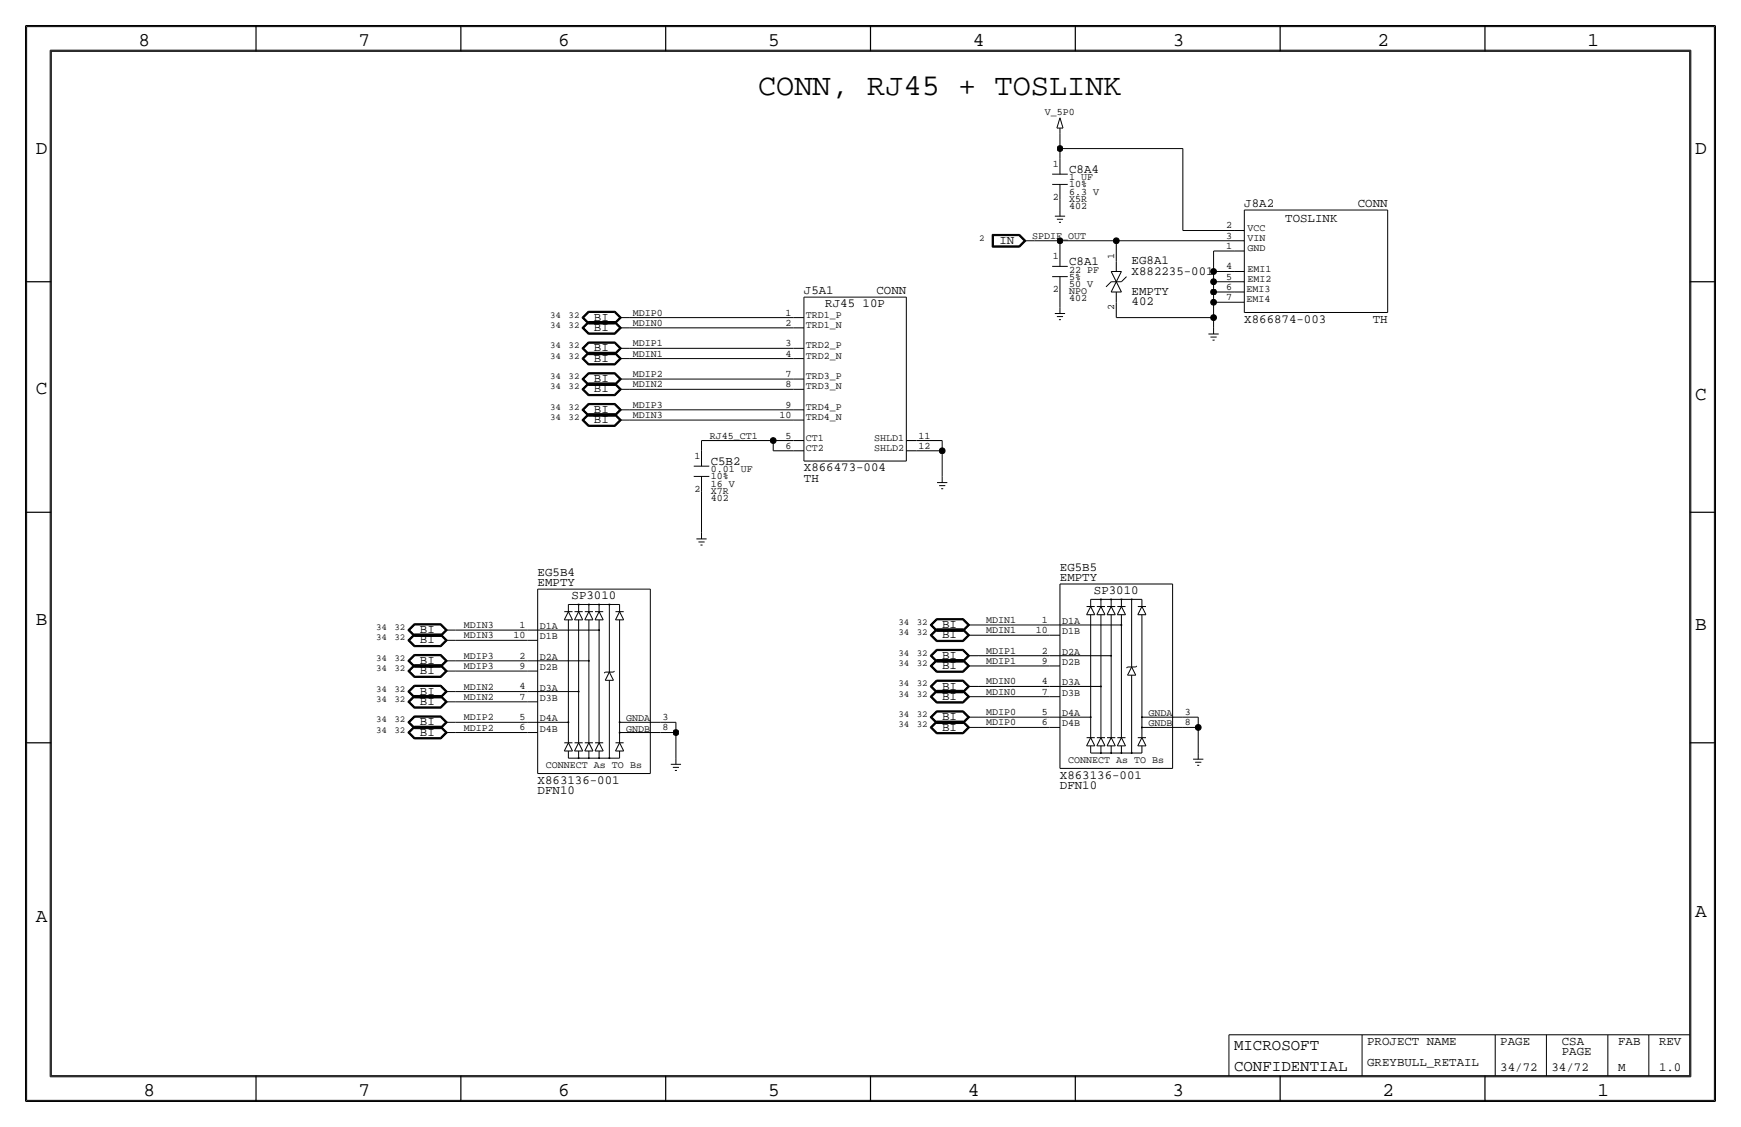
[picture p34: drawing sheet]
<svg xmlns="http://www.w3.org/2000/svg" width="432mm" height="279mm" viewBox="0 0 432 279" stroke-linecap="round" stroke-linejoin="round" font-family="sans-serif">
<defs><g id="words">
<text font-size="7.5" x="188" y="23.5">CONN, RJ45 + TOSLINK</text>
<g font-size="4.8">
<text x="34.3" y="11.4">8</text>
<text x="88.9" y="11.4">7</text>
<text x="138.5" y="11.4">6</text>
<text x="190.5" y="11.4">5</text>
<text x="241.3" y="11.4">4</text>
<text x="290.8" y="11.4">3</text>
<text x="341.6" y="11.4">2</text>
<text x="393.7" y="11.4">1</text>
<text x="8.9" y="38.1">D</text>
<text x="420.4" y="38.1">D</text>
<text x="8.9" y="97.8">C</text>
<text x="420.4" y="99.1">C</text>
<text x="8.9" y="154.9">B</text>
<text x="420.4" y="156.2">B</text>
<text x="420.4" y="227.3">A</text>
<text x="8.9" y="228.6">A</text>
<text x="35.6" y="271.8">8</text>
<text x="88.9" y="271.8">7</text>
<text x="138.4" y="271.8">6</text>
<text x="190.5" y="271.8">5</text>
<text x="240" y="271.8">4</text>
<text x="290.8" y="271.8">3</text>
<text x="342.9" y="271.8">2</text>
<text x="396.2" y="271.8">1</text>
</g>
<g font-size="3.9">
<text x="306.1" y="260.4">MICROSOFT</text>
<text x="306.1" y="265.4">CONFIDENTIAL</text>
</g>
<g font-size="3.1">
<text x="265.2" y="42.9">C8A4</text>
<text x="308.6" y="51.3">J8A2</text>
<text x="336.8" y="51.3">CONN</text>
<text x="318.8" y="55">TOSLINK</text>
<text x="247.9" y="60.5">IN</text>
<text x="265.2" y="65.8">C8A1</text>
<text x="280.7" y="65.5">EG8A1</text>
<text x="280.7" y="68.1">X882235-001</text>
<text x="199.4" y="72.9">J5A1</text>
<text x="204.7" y="76.2">RJ45 10P</text>
<text x="217.4" y="72.9">CONN</text>
<text x="280.7" y="73.2">EMPTY</text>
<text x="280.7" y="75.7">402</text>
<text x="147.3" y="79.5">BI</text>
<text x="147.3" y="82">BI</text>
<text x="308.6" y="80">X866874-003</text>
<text x="340.5" y="80">TH</text>
<text x="147.3" y="87.1">BI</text>
<text x="147.3" y="89.7">BI</text>
<text x="147.3" y="94.7">BI</text>
<text x="147.3" y="97.3">BI</text>
<text x="147.3" y="102.4">BI</text>
<text x="147.3" y="104.9">BI</text>
<text x="176.3" y="115.3">C5B2</text>
<text x="199.4" y="116.8">X866473-004</text>
<text x="199.4" y="119.4">TH</text>
<text x="133.3" y="142.7">EG5B4</text>
<text x="262.9" y="141.5">EG5B5</text>
<text x="133.3" y="145.3">EMPTY</text>
<text x="141.8" y="148.6">SP3010</text>
<text x="262.9" y="144">EMPTY</text>
<text x="271.3" y="147.3">SP3010</text>
<text x="233.7" y="155.7">BI</text>
<text x="104.1" y="157">BI</text>
<text x="104.1" y="159.5">BI</text>
<text x="233.7" y="158.2">BI</text>
<text x="104.1" y="164.6">BI</text>
<text x="104.1" y="167.1">BI</text>
<text x="233.7" y="163.3">BI</text>
<text x="233.7" y="165.9">BI</text>
<text x="104.1" y="172.2">BI</text>
<text x="233.7" y="173.5">BI</text>
<text x="233.7" y="170.9">BI</text>
<text x="104.1" y="174.8">BI</text>
<text x="104.1" y="179.8">BI</text>
<text x="233.7" y="178.6">BI</text>
<text x="104.1" y="182.4">BI</text>
<text x="233.7" y="181.1">BI</text>
<text x="133.3" y="194.3">X863136-001</text>
<text x="133.3" y="196.8">DFN10</text>
<text x="262.9" y="193">X863136-001</text>
<text x="262.9" y="195.6">DFN10</text>
<text x="339.1" y="259.1">PROJECT NAME</text>
<text x="372.1" y="259.1">PAGE</text>
<text x="387.4" y="259.1">CSA</text>
<text x="387.4" y="261.6">PAGE</text>
<text x="401.3" y="259.1">FAB</text>
<text x="411.5" y="259.1">REV</text>
<text x="339.1" y="264.2">GREYBULL_RETAIL</text>
<text x="372.1" y="265.4">34/72</text>
<text x="384.8" y="265.4">34/72</text>
<text x="401.3" y="265.4">M</text>
<text x="411.5" y="265.4">1.0</text>
</g>
<g font-size="2.5">
<text x="259.2" y="28.6">V_5P0</text>
<text x="261.1" y="41.4">1</text>
<text x="265.2" y="44.7">1 UF</text>
<text x="265.2" y="46.5">10%</text>
<text x="261.1" y="49.5">2</text>
<text x="265.2" y="48.3">6.3 V</text>
<text x="265.2" y="50">X5R</text>
<text x="265.2" y="51.8">402</text>
<text x="256" y="59.2">SPDIF_OUT</text>
<text x="304.1" y="59.2">3</text>
<text x="304.1" y="56.6">2</text>
<text x="309.4" y="57.2">VCC</text>
<text x="309.4" y="59.7">VIN</text>
<text x="261.1" y="64.3">1</text>
<text x="276.4" y="64.3" transform="rotate(-90 276.4 64.3)">1</text>
<text x="304.1" y="61.7">1</text>
<text x="309.4" y="62.2">GND</text>
<text x="265.2" y="71.1">50 V</text>
<text x="265.2" y="69.3">5%</text>
<text x="265.2" y="67.6">22 PF</text>
<text x="304.1" y="71.9">6</text>
<text x="304.1" y="69.3">5</text>
<text x="304.1" y="66.8">4</text>
<text x="309.4" y="69.9">EMI2</text>
<text x="309.4" y="67.3">EMI1</text>
<text x="261.1" y="72.4">2</text>
<text x="265.2" y="74.7">402</text>
<text x="265.2" y="72.9">NPO</text>
<text x="276.4" y="76.9" transform="rotate(-90 276.4 76.9)">2</text>
<text x="304.1" y="74.4">7</text>
<text x="309.1" y="74.9">EMI4</text>
<text x="309.1" y="72.4">EMI3</text>
<text x="157" y="78.2">MDIP0</text>
<text x="157" y="80.8">MDIN0</text>
<text x="194.9" y="78.2">1</text>
<text x="194.9" y="80.8">2</text>
<text x="199.9" y="78.7">TRD1_P</text>
<text x="199.9" y="81.3">TRD1_N</text>
<text x="157" y="85.9">MDIP1</text>
<text x="157" y="88.4">MDIN1</text>
<text x="194.9" y="85.9">3</text>
<text x="194.9" y="88.4">4</text>
<text x="199.9" y="86.4">TRD2_P</text>
<text x="199.9" y="88.9">TRD2_N</text>
<text x="157" y="93.5">MDIP2</text>
<text x="194.9" y="93.5">7</text>
<text x="199.9" y="94">TRD3_P</text>
<text x="157" y="101.1">MDIP3</text>
<text x="157" y="96">MDIN2</text>
<text x="194.9" y="101.1">9</text>
<text x="194.9" y="96">8</text>
<text x="199.9" y="96.5">TRD3_N</text>
<text x="199.9" y="101.6">TRD4_P</text>
<text x="157" y="103.6">MDIN3</text>
<text x="193.4" y="103.6">10</text>
<text x="199.9" y="104.1">TRD4_N</text>
<text x="172.2" y="113.8">1</text>
<text x="176" y="108.7">RJ45_CT1</text>
<text x="194.9" y="111.3">6</text>
<text x="194.9" y="108.7">5</text>
<text x="199.9" y="111.8">CT2</text>
<text x="199.9" y="109.2">CT1</text>
<text x="216.8" y="109.2">SHLD1</text>
<text x="216.8" y="111.8">SHLD2</text>
<text x="227.8" y="111.3">12</text>
<text x="227.8" y="108.7">11</text>
<text x="176.3" y="117.1">0.01 UF</text>
<text x="176.3" y="118.9">10%</text>
<text x="172.2" y="121.9">2</text>
<text x="176.3" y="122.4">X7R</text>
<text x="176.3" y="120.7">16 V</text>
<text x="176.3" y="124.2">402</text>
<text x="115.1" y="155.7">MDIN3</text>
<text x="128.8" y="155.7">1</text>
<text x="133.9" y="156">D1A</text>
<text x="244.6" y="154.4">MDIN1</text>
<text x="258.4" y="154.4">1</text>
<text x="263.4" y="154.7">D1A</text>
<text x="115.1" y="158.2">MDIN3</text>
<text x="127.3" y="158.2">10</text>
<text x="133.9" y="158.5">D1B</text>
<text x="244.6" y="157">MDIN1</text>
<text x="256.9" y="157">10</text>
<text x="263.4" y="157.2">D1B</text>
<text x="115.1" y="163.3">MDIP3</text>
<text x="115.1" y="165.9">MDIP3</text>
<text x="128.8" y="165.9">9</text>
<text x="128.8" y="163.3">2</text>
<text x="133.9" y="163.6">D2A</text>
<text x="133.9" y="166.1">D2B</text>
<text x="244.6" y="162.1">MDIP1</text>
<text x="244.6" y="164.6">MDIP1</text>
<text x="258.4" y="164.6">9</text>
<text x="258.4" y="162">2</text>
<text x="263.4" y="162.3">D2A</text>
<text x="263.4" y="164.8">D2B</text>
<text x="115.1" y="170.9">MDIN2</text>
<text x="115.1" y="173.5">MDIN2</text>
<text x="128.8" y="173.5">7</text>
<text x="128.8" y="170.9">4</text>
<text x="133.9" y="173.7">D3B</text>
<text x="133.9" y="171.2">D3A</text>
<text x="244.6" y="172.2">MDIN0</text>
<text x="244.6" y="169.7">MDIN0</text>
<text x="258.4" y="172.2">7</text>
<text x="258.4" y="169.7">4</text>
<text x="263.4" y="172.5">D3B</text>
<text x="263.4" y="169.9">D3A</text>
<text x="115.1" y="178.6">MDIP2</text>
<text x="128.8" y="178.6">5</text>
<text x="133.9" y="178.8">D4A</text>
<text x="155.3" y="178.8">GNDA</text>
<text x="164.3" y="178.6">3</text>
<text x="244.6" y="177.3">MDIP0</text>
<text x="244.6" y="179.8">MDIP0</text>
<text x="258.4" y="179.8">6</text>
<text x="258.4" y="177.3">5</text>
<text x="263.4" y="177.5">D4A</text>
<text x="284.9" y="177.5">GNDA</text>
<text x="293.9" y="179.8">8</text>
<text x="293.9" y="177.3">3</text>
<text x="115.1" y="181.1">MDIP2</text>
<text x="128.8" y="181.1">6</text>
<text x="133.9" y="181.4">D4B</text>
<text x="155.3" y="181.4">GNDB</text>
<text x="164.3" y="181.1">8</text>
<text x="263.4" y="180.1">D4B</text>
<text x="284.9" y="180.1">GNDB</text>
<text x="135.4" y="190.5">CONNECT As TO Bs</text>
<text x="265" y="189.2">CONNECT As TO Bs</text>
</g>
<g font-size="2.3">
<text x="242.8" y="59.7">2</text>
<text x="136.4" y="78.7">34</text>
<text x="136.5" y="81.3">34</text>
<text x="141" y="78.7">32</text>
<text x="141" y="81.3">32</text>
<text x="136.4" y="86.4">34</text>
<text x="136.5" y="88.9">34</text>
<text x="141" y="86.4">32</text>
<text x="141" y="88.9">32</text>
<text x="136.4" y="94">34</text>
<text x="141" y="94">32</text>
<text x="136.4" y="101.6">34</text>
<text x="136.5" y="96.5">34</text>
<text x="141" y="101.6">32</text>
<text x="141" y="96.5">32</text>
<text x="136.5" y="104.1">34</text>
<text x="141" y="104.1">32</text>
<text x="222.8" y="154.9">34</text>
<text x="227.4" y="154.9">32</text>
<text x="93.3" y="158.8">34</text>
<text x="93.3" y="156.2">34</text>
<text x="97.8" y="158.8">32</text>
<text x="97.8" y="156.2">32</text>
<text x="222.8" y="157.5">34</text>
<text x="227.4" y="157.5">32</text>
<text x="93.3" y="163.8">34</text>
<text x="93.3" y="166.4">34</text>
<text x="97.8" y="163.8">32</text>
<text x="97.8" y="166.4">32</text>
<text x="222.8" y="162.6">34</text>
<text x="222.8" y="165.1">34</text>
<text x="227.4" y="162.6">32</text>
<text x="227.4" y="165.1">32</text>
<text x="93.3" y="171.5">34</text>
<text x="93.3" y="174">34</text>
<text x="97.8" y="171.5">32</text>
<text x="97.8" y="174">32</text>
<text x="222.8" y="172.7">34</text>
<text x="222.8" y="170.2">34</text>
<text x="227.4" y="172.7">32</text>
<text x="227.4" y="170.2">32</text>
<text x="93.3" y="179.1">34</text>
<text x="97.8" y="179.1">32</text>
<text x="222.8" y="177.8">34</text>
<text x="227.4" y="177.8">32</text>
<text x="93.3" y="181.6">34</text>
<text x="97.8" y="181.6">32</text>
<text x="222.8" y="180.3">34</text>
<text x="227.4" y="180.3">32</text>
</g>
</g></defs>
<!-- layer: Nets -->
<g fill="none" stroke="#000" stroke-width=".25">
<path d="M262.9 36.8h30.5zM262.9 33v3.8zM262.9 36.8v2.6zM293.4 36.8v20.4zM256.5 59.7h6.4zM262.9 49.5v2.6zM262.9 59.7h14zM262.9 59.7v2.5zM276.9 59.7h29.2zM276.9 59.7v5.1zM293.4 57.2h12.7zM156.2 78.7h40.7z"/>
<path d="M262.9 72.4v3.8zM276.9 78.7h24.1zM276.9 74.9v3.8zM301 74.9h5.1zM301 69.8h5.1zM301 67.3h5.1zM301 78.7v2.6zM301 74.9v3.8zM301 72.4v2.5zM301 69.9v2.5zM301 72.4h5.1zM301 67.3v2.5z"/>
<path d="M301 62.2v5.1zM301 62.2h5.1zM156.2 94h40.7zM156.2 96.5h40.7zM156.2 88.9h40.7zM156.2 86.4h40.7zM156.2 81.3h40.7zM156.2 104.1h40.7zM156.2 101.6h40.7zM174 109.2h17.8zM174 109.2v2.6zM191.8 109.2v2.6z"/>
<path d="M191.8 111.8h5zM191.8 109.2h5zM227.3 111.8h6.4zM227.3 109.2h6.4zM233.7 109.2v2.6zM233.7 111.8v6.3zM174 121.9v10.2zM113 158.8h17.8zM113 156.2h17.8zM242.6 154.9h17.7zM242.6 157.5h17.7zM113 163.8h17.8z"/>
<path d="M113 166.4h17.8zM113 171.4h17.8zM113 174h17.8zM113 179.1h17.8zM163.8 179.1h3.8zM167.6 179.1v2.5zM242.6 177.8h17.7zM242.6 172.7h17.7zM242.6 170.2h17.7zM242.6 162.6h17.7zM242.6 165.1h17.7zM293.4 177.8h3.8z"/>
<path d="M297.2 177.8v2.5zM113 181.6h17.8zM163.8 181.6h3.8zM167.6 181.6v6.4zM242.6 180.3h17.7zM293.4 180.3h3.8zM297.2 180.3v6.4z"/>
</g>
<g fill="#000" stroke="#000" stroke-width=".25">
<circle cx="262.9" cy="36.8" r=".72"/>
<circle cx="262.9" cy="59.7" r=".72"/>
<circle cx="276.9" cy="59.7" r=".72"/>
<circle cx="301" cy="74.9" r=".72"/>
<circle cx="301" cy="67.3" r=".72"/>
<circle cx="301" cy="69.9" r=".72"/>
<circle cx="301" cy="72.4" r=".72"/>
<circle cx="301" cy="78.7" r=".72"/>
<circle cx="191.8" cy="109.2" r=".72"/>
<circle cx="233.7" cy="111.8" r=".72"/>
<circle cx="167.6" cy="181.6" r=".72"/>
<circle cx="297.2" cy="180.3" r=".72"/>
</g>
<!-- layer: Components -->
<g fill="none" stroke="#000" stroke-width=".25">
<path d="M262.1 31.8h1.6zM262.9 29.2l-.8 2.6zM262.9 39.4v3.8zM262.9 31.8v1.2zM262.9 29.2l.8 2.5zM246.1 58.1h6.8zM246.1 58.1v3.2zM246.2 58.2v3zM246.2 58.2h6.6zM246.3 58.3v2.8zM246.3 58.3h6.5zM246.4 58.4h6.3z"/>
<path d="M246.4 58.4v2.6zM252.7 58.4l1.3 1.3zM252.8 58.3l1.4 1.4zM252.8 58.2l1.5 1.5zM252.9 58.1l1.6 1.6zM254 59.7h2.5zM261 43.2h3.8zM261 45.7h3.8zM261.6 53.6h2.6zM262.1 54.4h1.6zM262.6 55.1h.5zM262.9 52.1v1.5z"/>
<path d="M262.9 45.7v3.8zM306.1 59.7h2.5zM306.1 57.2h2.5zM308.6 52.1h35.6zM308.6 52.1v25.4zM344.2 52.1v25.4zM144.3 78.7l1.6 1.6zM144.3 78.7l1.6-1.5zM144.5 78.7l1.4 1.5zM144.6 78.7l1.4-1.3zM144.6 78.7l1.4 1.4zM144.8 78.7l1.2-1.2z"/>
<path d="M144.8 78.7l1.2 1.3zM145.9 77.2h6.7zM145.9 79.7h6.7zM145.9 77.3h6.6zM145.9 79.8h6.6zM145.9 77.3l-1.4 1.4zM146 77.4h6.5zM146 79.9h6.5zM146 77.5h6.4zM152.4 77.5l1.3 1.2zM152.5 77.4l1.3 1.3zM152.5 79.9l1.3 1.4z"/>
<path d="M152.5 77.3l1.5 1.4zM152.5 79.8l1.5 1.5zM152.6 77.2l1.5 1.5zM152.6 79.7l1.5 1.6zM153.7 78.7h2.5zM154 78.7l-1.5 1.5zM196.8 78.7h2.6zM199.4 73.7h25.4zM199.4 73.7v40.6zM224.8 73.7v40.6zM246.1 61.3h6.8zM246.2 61.2h6.6z"/>
<path d="M246.3 61.1h6.5zM246.4 61h6.3zM252.7 61l1.3-1.3zM252.8 61.1l1.4-1.4zM252.8 61.2l1.5-1.5zM252.9 61.3l1.6-1.6zM261 66h3.8zM261 68.6h3.8zM261.6 77.7h2.6zM262.1 78.5h1.6zM262.6 79.2h.5zM262.9 76.2v1.5z"/>
<path d="M262.9 62.2v3.8zM262.9 68.6v3.8zM275.6 69.8h2.5zM275.6 69.8l-1.3 1.3zM275.6 72.4h2.5zM275.6 67.3l2.5 5.1zM275.6 67.3h2.5zM276.9 64.8v2.5zM276.9 72.4v2.5zM278.1 67.3l-2.5 5.1zM278.1 69.8l1.3-1.2zM306.1 67.3h2.5z"/>
<path d="M306.1 69.8h2.5zM306.1 72.4h2.5zM306.1 62.2h2.5zM306.1 74.9h2.5zM308.6 77.5h35.6zM144.3 81.3l1.6 1.6zM144.3 94l1.6 1.6zM144.3 86.4l1.6 1.5zM144.3 88.9l1.6 1.6zM144.3 96.5l1.6 1.6zM144.3 81.3l1.6-1.6zM144.3 94l1.6-1.6z"/>
<path d="M144.3 86.4l1.6-1.6zM144.3 88.9l1.6-1.6zM144.3 96.5l1.6-1.6zM144.5 81.3l1.4 1.5zM144.5 94l1.4 1.5zM144.5 86.4l1.4 1.4zM144.5 88.9l1.4 1.5zM144.5 96.5l1.4 1.5zM144.5 81.3l1.4-1.5zM144.5 86.4l1.4-1.5zM144.6 81.3l1.4-1.4zM144.6 94l1.4-1.4z"/>
<path d="M144.6 86.4l1.4-1.4zM144.6 88.9l1.4-1.4zM144.6 96.5l1.4-1.4zM144.6 81.3l1.4 1.4zM144.6 94l1.4 1.4zM144.6 86.4l1.4 1.3zM144.6 88.9l1.4 1.4zM144.6 96.5l1.4 1.4zM144.8 81.3l1.2-1.3zM144.8 94l1.2-1.3zM144.8 86.4l1.2-1.3zM144.8 88.9l1.2-1.3z"/>
<path d="M144.8 96.5l1.2-1.3zM144.8 81.3l1.2 1.2zM144.8 94l1.2 1.2zM144.8 86.4l1.2 1.2zM144.8 88.9l1.2 1.3zM144.8 96.5l1.2 1.3zM145.9 80.3h6.7zM145.9 82.9h6.7zM145.9 95.6h6.7zM145.9 87.9h6.7zM145.9 90.5h6.7zM145.9 98.1h6.7z"/>
<path d="M145.9 92.4h6.7zM145.9 84.8h6.7zM145.9 87.3h6.7zM145.9 94.9h6.7zM145.9 92.5h6.6zM145.9 84.9h6.6zM145.9 87.4h6.6zM145.9 95h6.6zM145.9 80.2h6.6zM145.9 82.8h6.6zM145.9 95.5h6.6zM145.9 87.8h6.6z"/>
<path d="M145.9 90.4h6.6zM145.9 98h6.6zM145.9 92.5l-1.4 1.5zM145.9 87.4l-1.4 1.5zM145.9 95l-1.4 1.5zM146 80.1h6.5zM146 82.7h6.5zM146 95.4h6.5zM146 87.7h6.5zM146 90.3h6.5zM146 97.9h6.5zM146 92.6h6.5z"/>
<path d="M146 85h6.5zM146 87.5h6.5zM146 95.1h6.5zM146 80h6.4zM146 82.5h6.4zM146 95.2h6.4zM146 92.7h6.4zM146 87.6h6.4zM146 85.1h6.4zM146 90.2h6.4zM146 97.8h6.4zM152.4 80l1.3-1.3z"/>
<path d="M152.4 82.5l1.3-1.2zM152.4 95.2l1.3-1.2zM152.4 87.6l1.3-1.2zM152.4 90.2l1.3-1.3zM152.4 97.8l1.3-1.3zM152.4 80l1.3 1.3zM152.4 92.7l1.3 1.3zM152.4 85.1l1.3 1.3zM152.4 87.6l1.3 1.3zM152.4 95.2l1.3 1.3zM152.5 80.1l1.3-1.4zM152.5 82.7l1.3-1.4z"/>
<path d="M152.5 95.4l1.3-1.4zM152.5 87.7l1.3-1.3zM152.5 90.3l1.3-1.4zM152.5 97.9l1.3-1.4zM152.5 92.6l1.3 1.4zM152.5 85l1.3 1.4zM152.5 87.5l1.3 1.4zM152.5 95.1l1.3 1.4zM152.5 92.5l1.5 1.5zM152.5 84.9l1.5 1.5zM152.5 87.4l1.5 1.5zM152.5 95l1.5 1.5z"/>
<path d="M152.5 95.5l1.5-1.5zM152.5 87.8l1.5-1.4zM152.6 92.4l1.5 1.6zM152.6 84.8l1.5 1.6zM152.6 87.3l1.5 1.6zM152.6 94.9l1.5 1.6zM152.6 80.3l1.5-1.6zM152.6 82.9l1.5-1.6zM152.6 95.6l1.5-1.6zM152.6 87.9l1.5-1.5zM152.6 90.5l1.5-1.6zM152.6 98.1l1.5-1.6z"/>
<path d="M153.7 81.3h2.5zM153.7 94h2.5zM153.7 86.4h2.5zM153.7 88.9h2.5zM153.7 96.5h2.5zM154 81.3l-1.5 1.5zM154 88.9l-1.5 1.5zM154 96.5l-1.5 1.5zM196.8 81.3h2.6zM196.8 86.4h2.6zM196.8 88.9h2.6zM196.8 94h2.6z"/>
<path d="M196.8 96.5h2.6zM299.7 82.8h2.6zM300.2 83.6h1.6zM300.7 84.3h.5zM301 81.3v1.5zM144.3 101.6l1.6 1.6zM144.3 104.1l1.6 1.6zM144.3 101.6l1.6-1.6zM144.3 104.1l1.6-1.5zM144.5 101.6l1.4 1.5zM144.5 104.1l1.4 1.5zM144.6 101.6l1.4-1.4z"/>
<path d="M144.6 104.1l1.4-1.3zM144.6 101.6l1.4 1.4zM144.6 104.1l1.4 1.4zM144.8 101.6l1.2-1.3zM144.8 104.1l1.2-1.2zM144.8 101.6l1.2 1.3zM144.8 104.1l1.2 1.3zM145.9 103.2h6.7zM145.9 105.7h6.7zM145.9 100h6.7zM145.9 102.6h6.7zM145.9 100.1h6.6z"/>
<path d="M145.9 102.7h6.6zM145.9 103.1h6.6zM145.9 105.6h6.6zM145.9 100.1l-1.4 1.5zM145.9 102.7l-1.4 1.4zM146 103h6.5zM146 105.5h6.5zM146 100.2h6.5zM146 102.8h6.5zM146 102.9h6.4zM146 100.3h6.4zM146 105.4h6.4z"/>
<path d="M152.4 102.9l1.3-1.3zM152.4 105.4l1.3-1.3zM152.4 100.3l1.3 1.3zM152.4 102.9l1.3 1.2zM152.5 103l1.3-1.4zM152.5 105.5l1.3-1.4zM152.5 100.2l1.3 1.4zM152.5 102.8l1.3 1.3zM152.5 100.1l1.5 1.5zM152.5 102.7l1.5 1.4zM152.5 103.1l1.5-1.5zM152.5 105.6l1.5-1.5z"/>
<path d="M152.6 100l1.5 1.6zM152.6 102.6l1.5 1.5zM152.6 103.2l1.5-1.6zM152.6 105.7l1.5-1.6zM153.7 101.6h2.5zM153.7 104.1h2.5zM172.1 115.6h3.8zM172.1 118.1h3.8zM174 111.8v3.8zM174 118.1v3.8zM196.8 111.8h2.6zM196.8 101.6h2.6z"/>
<path d="M196.8 104.1h2.6zM196.8 109.2h2.6zM199.4 114.3h25.4zM224.8 109.2h2.5zM224.8 111.8h2.5zM232.4 119.6h2.5zM233.7 118.1v1.5zM172.7 133.6h2.6zM173.2 134.4h1.6zM173.7 135.1h.5zM174 132.1v1.5zM232.9 120.4h1.5z"/>
<path d="M233.4 121.2h.5zM101.1 156.2l1.6 1.6zM101.1 158.7l1.6 1.6zM101.1 156.2l1.6-1.6zM101.1 158.8l1.6-1.6zM101.3 156.2l1.5 1.5zM101.3 158.7l1.5 1.5zM101.3 156.2l1.5-1.5zM101.3 158.8l1.5-1.5zM101.4 156.2l1.4-1.4zM101.4 158.8l1.4-1.4zM101.4 156.2l1.4 1.4z"/>
<path d="M101.4 158.8l1.4 1.3zM101.6 156.2l1.3-1.3zM101.6 158.8l1.3-1.3zM101.6 156.2l1.3 1.3zM101.6 158.8l1.3 1.2zM102.7 157.8h6.7zM102.7 154.6h6.7zM102.7 157.2h6.7zM102.8 154.7h6.5zM102.8 157.3h6.5zM102.8 157.7h6.5zM102.8 157.6h6.5z"/>
<path d="M102.8 154.8h6.5zM102.8 157.4h6.5zM102.9 157.5h6.3zM102.9 154.9h6.3zM109.2 154.9l1.3 1.3zM109.2 157.5l1.3 1.3zM109.2 157.5l1.3-1.3zM109.3 157.6l1.3-1.4zM109.3 154.8l1.3 1.4zM109.3 157.4l1.3 1.4zM109.3 154.7l1.5 1.5zM109.3 157.3l1.5 1.5z"/>
<path d="M109.3 157.7l1.5-1.5zM109.4 154.6l1.5 1.6zM109.4 157.2l1.5 1.6zM109.4 157.8l1.5-1.6zM110.5 156.2h2.5zM110.5 158.8h2.5zM130.8 156.2h17.8zM130.8 158.8h2.6zM133.3 146h28zM133.3 146v45.8zM140 153.7h2zM140 151.6h2z"/>
<path d="M141 151.6l-1 2.1zM141 149.9v1.7zM141 151.6l1 2.1zM141 149.9h12.7zM141 153.7v30.4zM142.5 151.6h2zM142.5 153.7h2zM143.4 149.8l.2 .1zM143.5 151.6l-1 2.1zM143.5 149.9v1.7zM143.5 151.6l1 2.1zM143.5 153.7v30.4z"/>
<path d="M145 153.7h2.1zM145 151.6h2.1zM146 149.8l.1 .1zM146 151.6l-1 2.1zM146 149.9v1.7zM146 151.6l1.1 2.1zM146 153.7v30.4zM147.6 151.6h2zM147.6 153.7h2zM148.5 156.2l.2 .1zM148.5 149.8l.2 .1zM148.6 149.9v1.7z"/>
<path d="M148.6 151.6l1 2.1zM148.6 153.7v30.4zM148.6 151.6l-1 2.1zM151 149.8l.2 .1zM151.1 149.9v16.7zM152.7 151.6h2zM152.7 153.7h2zM153.7 151.6l-1 2.1zM153.7 149.9v1.7zM153.7 151.6l1 2.1zM153.7 153.7v30.5zM161.3 146v45.8z"/>
<path d="M230.7 157.5l1.6 1.6zM230.7 154.9l1.6 1.6zM230.7 157.5l1.6-1.6zM230.7 154.9l1.6-1.5zM230.8 157.5l1.5 1.5zM230.8 154.9l1.5 1.5zM230.8 157.5l1.5-1.5zM230.8 154.9l1.5-1.4zM231 157.5l1.4-1.4zM231 154.9l1.4-1.3zM231 157.5l1.4 1.4zM231 154.9l1.4 1.4z"/>
<path d="M231.1 157.5l1.3 1.3zM231.1 154.9l1.3 1.3zM231.1 157.5l1.3-1.3zM231.1 154.9l1.3-1.2zM232.3 159.1h6.6zM232.3 156.5h6.6zM232.3 155.9h6.6zM232.3 153.4h6.6zM232.3 159h6.6zM232.3 156.4h6.6zM232.3 156h6.6zM232.3 153.5h6.6z"/>
<path d="M232.4 156.1h6.4zM232.4 153.6h6.4zM232.4 158.9h6.4zM232.4 156.3h6.4zM232.4 158.8h6.4zM232.4 156.2h6.4zM232.4 153.7h6.4zM238.8 158.8l1.2-1.3zM238.8 156.2l1.2-1.3zM238.8 156.2l1.2 1.3zM238.8 153.7l1.2 1.2zM238.8 158.9l1.4-1.4z"/>
<path d="M238.8 156.3l1.4-1.4zM238.8 156.1l1.4 1.4zM238.8 153.6l1.4 1.3zM238.9 159l1.4-1.5zM238.9 156.4l1.4-1.5zM238.9 156l1.4 1.5zM238.9 153.5l1.4 1.4zM238.9 155.9l1.6 1.6zM238.9 153.4l1.6 1.5zM238.9 159.1l1.6-1.6zM238.9 156.5l1.6-1.6zM240 157.5h2.6z"/>
<path d="M240 154.9h2.6zM260.3 154.9h17.8zM260.3 157.5h2.6zM262.9 144.8v45.7zM262.9 144.8h27.9zM269.5 150.4h2zM269.5 152.4h2zM270.5 150.4l-1 2zM270.5 148.6v1.8zM270.5 150.4l1 2zM270.5 148.6h12.7zM270.5 152.4v30.5z"/>
<path d="M272 152.4h2.1zM272 150.4h2.1zM273 148.5l.1 .1zM273 150.4l-1 2zM273 148.6v1.8zM273 150.4l1.1 2zM273 152.4v30.5zM274.6 152.4h2zM274.6 150.4h2zM275.5 148.5l.2 .1zM275.6 150.4l-1 2zM275.6 148.6v1.8z"/>
<path d="M275.6 150.4l1 2zM275.6 152.4v30.5zM277.1 152.4h2zM277.1 150.4h2zM278 154.9l.2 .1zM278 148.5l.2 .1zM278.1 150.4l-1 2zM278.1 148.6v1.8zM278.1 150.4l1 2zM278.1 152.4v30.5zM280.6 148.5l.2 .1zM280.7 148.6v16.8z"/>
<path d="M282.2 152.4h2zM282.2 150.4h2zM283.2 150.4l-1 2zM283.2 148.6v1.8zM283.2 150.4l1 2zM283.2 152.4v30.5zM290.8 144.8v45.7zM101.1 163.8l1.6 1.6zM101.1 166.4l1.6 1.5zM101.1 171.4l1.6 1.6zM101.1 174l1.6 1.6zM101.1 179.1l1.6 1.5z"/>
<path d="M101.1 163.8l1.6-1.5zM101.1 166.4l1.6-1.6zM101.1 171.4l1.6-1.5zM101.1 174l1.6-1.6zM101.1 179.1l1.6-1.6zM101.3 163.8l1.5 1.5zM101.3 166.4l1.5 1.4zM101.3 171.4l1.5 1.5zM101.3 174l1.5 1.5zM101.3 179.1l1.5 1.4zM101.3 163.8l1.5-1.4zM101.3 166.4l1.5-1.5z"/>
<path d="M101.3 171.4l1.5-1.4zM101.3 174l1.5-1.5zM101.3 179.1l1.5-1.5zM101.4 163.8l1.4-1.3zM101.4 166.4l1.4-1.4zM101.4 171.4l1.4-1.3zM101.4 174l1.4-1.4zM101.4 179.1l1.4-1.4zM101.4 163.8l1.4 1.4zM101.4 166.4l1.4 1.3zM101.4 171.5l1.4 1.3zM101.4 174l1.4 1.4z"/>
<path d="M101.4 179.1l1.4 1.3zM101.6 163.8l1.3-1.2zM101.6 166.4l1.3-1.3zM101.6 171.4l1.3-1.2zM101.6 174l1.3-1.3zM101.6 179.1l1.3-1.3zM101.6 163.8l1.3 1.3zM101.6 166.4l1.3 1.2zM101.6 171.5l1.3 1.2zM101.6 174l1.3 1.3zM101.6 179.1l1.3 1.2zM102.7 160.3h6.7z"/>
<path d="M102.7 165.4h6.7zM102.7 167.9h6.7zM102.7 173h6.7zM102.7 175.6h6.7zM102.7 162.3h6.7zM102.7 164.8h6.7zM102.7 169.9h6.7zM102.7 172.4h6.7zM102.7 177.5h6.7zM102.8 162.4h6.5zM102.8 164.9h6.5zM102.8 170h6.5z"/>
<path d="M102.8 172.5h6.5zM102.8 177.6h6.5zM102.8 160.2h6.5zM102.8 165.3h6.5zM102.8 167.8h6.5zM102.8 172.9h6.5zM102.8 175.5h6.5zM102.8 160.1h6.5zM102.8 165.2h6.5zM102.8 167.7h6.5zM102.8 172.8h6.5zM102.8 175.4h6.5z"/>
<path d="M102.8 162.5h6.5zM102.8 165h6.5zM102.8 170.1h6.5zM102.8 172.6h6.5zM102.8 177.7h6.5zM102.9 160h6.3zM102.9 165.1h6.3zM102.9 162.6h6.3zM102.9 167.6h6.3zM102.9 172.7h6.3zM102.9 170.2h6.3zM102.9 175.3h6.3z"/>
<path d="M102.9 177.8h6.3zM109.2 162.6l1.3 1.2zM109.2 165.1l1.3 1.3zM109.2 170.2l1.3 1.2zM109.2 172.7l1.3 1.3zM109.2 177.8l1.3 1.3zM109.2 160l1.3-1.2zM109.2 165.1l1.3-1.3zM109.2 167.6l1.3-1.2zM109.2 172.7l1.3-1.2zM109.2 175.3l1.3-1.3zM109.3 160.1l1.3-1.3z"/>
<path d="M109.3 165.2l1.3-1.4zM109.3 167.7l1.3-1.3zM109.3 172.8l1.3-1.3zM109.3 175.4l1.3-1.4zM109.3 162.5l1.3 1.3zM109.3 165l1.3 1.4zM109.3 170.1l1.3 1.3zM109.3 172.6l1.3 1.4zM109.3 177.7l1.3 1.4zM109.3 162.4l1.5 1.4zM109.3 164.9l1.5 1.5zM109.3 170l1.5 1.4z"/>
<path d="M109.3 172.5l1.5 1.5zM109.3 177.6l1.5 1.5zM109.3 160.2l1.5-1.5zM109.3 165.3l1.5-1.5zM109.3 167.8l1.5-1.4zM109.3 172.9l1.5-1.5zM109.3 175.5l1.5-1.5zM109.4 162.3l1.5 1.5zM109.4 164.8l1.5 1.6zM109.4 169.9l1.5 1.5zM109.4 172.4l1.5 1.6zM109.4 177.5l1.5 1.6z"/>
<path d="M109.4 160.3l1.5-1.6zM109.4 165.4l1.5-1.6zM109.4 167.9l1.5-1.5zM109.4 175.6l1.5-1.6zM110.5 163.8h2.5zM110.5 166.4h2.5zM110.5 171.4h2.5zM110.5 174h2.5zM110.5 179.1h2.5zM110.9 171.4l-1.5 1.6zM130.8 163.8h15.3zM130.8 166.4h2.6z"/>
<path d="M130.8 174h2.6zM130.8 179.1h10.2zM130.8 171.4h12.7zM140.9 179l.2 .1zM143.4 171.4l.2 .1zM146 163.8l.1 .1zM150.1 168.7h2zM150.1 166.6h2zM150.1 166.6l-.2 .3zM151.1 168.7v19.3zM151.1 166.6l1 2.1zM151.1 166.6l-1 2.1z"/>
<path d="M152.1 166.6l.3-.2zM153.6 179l.2 .1zM153.7 179.1h10.1zM230.7 162.6l1.6 1.5zM230.7 165.1l1.6 1.6zM230.7 172.7l1.6 1.6zM230.7 170.2l1.6 1.6zM230.7 177.8l1.6 1.6zM230.7 162.6l1.6-1.6zM230.7 165.1l1.6-1.6zM230.7 172.7l1.6-1.6zM230.7 170.2l1.6-1.6z"/>
<path d="M230.7 177.8l1.6-1.6zM230.8 162.6l1.5 1.4zM230.8 165.1l1.5 1.5zM230.8 172.7l1.5 1.5zM230.8 170.2l1.5 1.5zM230.8 177.8l1.5 1.5zM230.8 162.6l1.5-1.5zM230.8 165.1l1.5-1.5zM230.8 172.7l1.5-1.5zM230.8 170.2l1.5-1.5zM230.8 177.8l1.5-1.5zM231 162.6l1.4-1.4z"/>
<path d="M231 165.1l1.4-1.4zM231 172.7l1.4-1.4zM231 170.2l1.4-1.4zM231 177.8l1.4-1.4zM231 162.6l1.4 1.3zM231 165.1l1.4 1.4zM231 172.7l1.4 1.4zM231 170.2l1.4 1.4zM231 177.8l1.4 1.4zM231.1 162.6l1.3 1.2zM231.1 165.1l1.3 1.3zM231.1 172.7l1.3 1.3z"/>
<path d="M231.1 170.2l1.3 1.2zM231.1 177.8l1.3 1.3zM231.1 162.6l1.3-1.3zM231.1 165.1l1.3-1.3zM231.1 172.7l1.3-1.2zM231.1 170.2l1.3-1.3zM231.1 177.8l1.3-1.3zM232.3 164.1h6.6zM232.3 166.7h6.6zM232.3 174.3h6.6zM232.3 171.8h6.6zM232.3 179.4h6.6z"/>
<path d="M232.3 161h6.6zM232.3 163.5h6.6zM232.3 171.1h6.6zM232.3 168.6h6.6zM232.3 178.8h6.6zM232.3 176.2h6.6zM232.3 164h6.6zM232.3 166.6h6.6zM232.3 174.2h6.6zM232.3 171.7h6.6zM232.3 179.3h6.6zM232.3 161.1h6.6z"/>
<path d="M232.3 163.6h6.6zM232.3 171.2h6.6zM232.3 168.7h6.6zM232.3 178.9h6.6zM232.3 176.3h6.6zM232.4 161.2h6.4zM232.4 163.7h6.4zM232.4 171.3h6.4zM232.4 168.8h6.4zM232.4 179h6.4zM232.4 176.4h6.4zM232.4 163.9h6.4z"/>
<path d="M232.4 166.5h6.4zM232.4 174.1h6.4zM232.4 171.6h6.4zM232.4 179.2h6.4zM232.4 163.8h6.4zM232.4 161.3h6.4zM232.4 166.4h6.4zM232.4 174h6.4zM232.4 171.4h6.4zM232.4 168.9h6.4zM232.4 179.1h6.4zM232.4 176.5h6.4z"/>
<path d="M238.8 163.8l1.2-1.2zM238.8 166.4l1.2-1.3zM238.8 174l1.2-1.3zM238.8 171.4l1.2-1.2zM238.8 179.1l1.2-1.3zM238.8 161.3l1.2 1.3zM238.8 163.8l1.2 1.3zM238.8 171.5l1.2 1.2zM238.8 168.9l1.2 1.3zM238.8 179.1l1.2 1.2zM238.8 176.5l1.2 1.3zM238.8 163.9l1.4-1.3z"/>
<path d="M238.8 166.5l1.4-1.4zM238.8 174.1l1.4-1.4zM238.8 171.6l1.4-1.4zM238.8 179.2l1.4-1.4zM238.8 161.2l1.4 1.4zM238.8 163.7l1.4 1.4zM238.8 171.3l1.4 1.4zM238.8 168.8l1.4 1.4zM238.8 179l1.4 1.3zM238.8 176.4l1.4 1.4zM238.9 164l1.4-1.4zM238.9 166.6l1.4-1.5z"/>
<path d="M238.9 174.2l1.4-1.5zM238.9 171.7l1.4-1.5zM238.9 179.3l1.4-1.5zM238.9 161.1l1.4 1.5zM238.9 163.6l1.4 1.5zM238.9 171.2l1.4 1.5zM238.9 168.7l1.4 1.5zM238.9 178.9l1.4 1.4zM238.9 176.3l1.4 1.5zM238.9 161l1.6 1.6zM238.9 163.5l1.6 1.6zM238.9 171.1l1.6 1.6z"/>
<path d="M238.9 168.6l1.6 1.6zM238.9 178.8l1.6 1.5zM238.9 176.2l1.6 1.6zM238.9 164.1l1.6-1.5zM238.9 166.7l1.6-1.6zM238.9 174.3l1.6-1.6zM238.9 171.8l1.6-1.6zM238.9 179.4l1.6-1.6zM240 162.6h2.6zM240 165.1h2.6zM240 172.7h2.6zM240 170.2h2.6z"/>
<path d="M240 177.8h2.6zM260.3 162.6h15.3zM260.3 165.1h2.6zM260.3 172.7h2.6zM260.3 177.8h10.2zM260.3 170.2h12.7zM270.4 177.8h.2zM273 170.1l.1 .1zM275.5 162.5l.2 .1zM279.4 165.6l.3-.2zM279.7 167.4h2zM279.7 165.4h2z"/>
<path d="M280.7 165.4l-1 2zM280.7 167.4v19.3zM280.7 165.4l1 2zM281.7 165.4l.2-.3zM283.1 177.8h.2zM283.2 177.8h10.2zM101.1 181.6l1.6 1.6zM101.1 181.6l1.6-1.6zM101.3 181.6l1.5 1.5zM101.3 181.6l1.5-1.5zM101.4 181.6l1.4-1.4zM101.4 181.6l1.4 1.4z"/>
<path d="M101.6 181.6l1.3-1.3zM101.6 181.6l1.3 1.3zM102.7 180.6h6.7zM102.7 183.2h6.7zM102.7 180h6.7zM102.8 180.1h6.5zM102.8 180.5h6.5zM102.8 183.1h6.5zM102.8 180.4h6.5zM102.8 183h6.5zM102.8 180.2h6.5zM102.9 180.3h6.3z"/>
<path d="M102.9 182.9h6.3zM109.2 180.3l1.3 1.3zM109.2 180.3l1.3-1.2zM109.2 182.9l1.3-1.3zM109.3 180.4l1.3-1.3zM109.3 183l1.3-1.4zM109.3 180.2l1.3 1.4zM109.3 180.1l1.5 1.5zM109.3 180.5l1.5-1.4zM109.3 183.1l1.5-1.5zM109.4 180l1.5 1.6zM109.4 180.6l1.5-1.5z"/>
<path d="M109.4 183.2l1.5-1.6zM110.5 181.6h2.5zM130.8 181.6h2.6zM133.3 191.8h28zM140 186.2h2zM140 184.1h2zM141 184.1l-1 2.1zM141 186.2v1.8zM141 188h12.7zM141 184.1l1 2.1zM142.5 184.1h2zM142.5 186.2h2z"/>
<path d="M143.4 187.9l.2 .1zM143.5 184.1l-1 2.1zM143.5 186.2v1.8zM143.5 184.1l1 2.1zM145 186.2h2.1zM145 184.1h2.1zM146 187.9l.1 .1zM146 184.1l-1 2.1zM146 186.2v1.8zM146 184.1l1.1 2.1zM147.6 184.1h2zM147.6 186.2h2z"/>
<path d="M148.5 187.9l.2 .1zM148.6 186.2v1.8zM148.6 184.1l1 2.1zM148.6 184.1l-1 2.1zM151 187.9l.2 .1zM152.7 184.1h2zM152.7 186.2h2zM153.6 181.6l.2 .1zM153.7 181.6h10.1zM153.7 184.1l-1 2.1zM153.7 186.2v1.8zM153.7 184.1l1 2.1z"/>
<path d="M166.4 189.5h2.5zM166.9 190.2h1.5zM167.4 191h.5zM167.6 188v1.5zM230.7 180.3l1.6 1.6zM230.7 180.3l1.6-1.5zM230.8 180.3l1.5 1.5zM230.8 180.3l1.5-1.4zM231 180.3l1.4-1.3zM231 180.3l1.4 1.4zM231.1 180.3l1.3 1.3zM231.1 180.3l1.3-1.2z"/>
<path d="M232.3 181.9h6.6zM232.3 181.8h6.6zM232.4 181.7h6.4zM232.4 181.6h6.4zM238.8 181.6l1.2-1.3zM238.8 181.7l1.4-1.4zM238.9 181.8l1.4-1.5zM238.9 181.9l1.6-1.6zM240 180.3h2.6zM260.3 180.3h2.6zM262.9 190.5h27.9zM269.5 182.9h2z"/>
<path d="M269.5 184.9h2zM270.5 182.9l-1 2zM270.5 184.9v1.8zM270.5 186.7h12.7zM270.5 182.9l1 2zM272 184.9h2.1zM272 182.9h2.1zM273 186.6l.1 .1zM273 182.9l-1 2zM273 184.9v1.8zM273 182.9l1.1 2zM274.6 184.9h2z"/>
<path d="M274.6 182.9h2zM275.5 186.6l.2 .1zM275.6 182.9l-1 2zM275.6 184.9v1.8zM275.6 182.9l1 2zM277.1 184.9h2zM277.1 182.9h2zM278 186.6l.2 .1zM278.1 182.9l-1 2zM278.1 184.9v1.8zM278.1 182.9l1 2zM280.6 186.6l.2 .1z"/>
<path d="M282.2 184.9h2zM282.2 182.9h2zM283.1 180.3l.2 .1zM283.2 180.3h10.2zM283.2 182.9l-1 2zM283.2 184.9v1.8zM283.2 182.9l1 2zM295.9 188.2h2.5zM296.4 189h1.5zM296.9 189.7h.5zM297.2 186.7v1.5z"/>
</g>
<!-- layer: Page Border and Title Block -->
<g fill="none" stroke="#000" stroke-width=".3">
<path d="M6.3 6.3v266.7zM6.4 6.3h419zM12.7 12.7h406.4zM12.7 12.7v254zM63.5 6.3v6.4zM114.3 6.3v6.4zM165.1 6.3v6.4zM215.9 6.3v6.4zM266.7 6.3v6.4zM317.5 6.3v6.4zM368.3 6.3v6.4zM419.1 12.7v254z"/>
<path d="M425.4 6.3v266.7zM6.3 69.8h6.4zM419.1 69.8h6.3zM6.3 127h6.4zM419.1 127h6.3zM6.3 184.1h6.4zM419.1 184.1h6.3zM6.4 273h419zM12.7 266.7h406.4zM63.5 266.7v6.3zM114.3 266.7v6.3zM165.1 266.7v6.3z"/>
<path d="M215.9 266.7v6.3zM266.7 266.7v6.3zM317.5 266.7v6.3zM368.3 266.7v6.3z"/>
</g>
<g fill="none" stroke="#000" stroke-width=".25">
<path d="M6.6 6.6h418.6zM6.6 6.6v266.2zM12.4 12.4v254.6zM12.4 12.4h407zM419.4 12.4v254.6zM425.2 6.6v266.2zM304.8 256.5v10.2zM304.8 256.5h114.3zM337.8 256.5v10.2zM370.8 256.5v10.2zM383.5 256.5v10.2zM398.8 256.5v10.2z"/>
<path d="M408.9 256.5v10.2zM6.6 272.8h418.6zM12.4 267h407z"/>
</g>
<use href="#words"/>
</svg>
